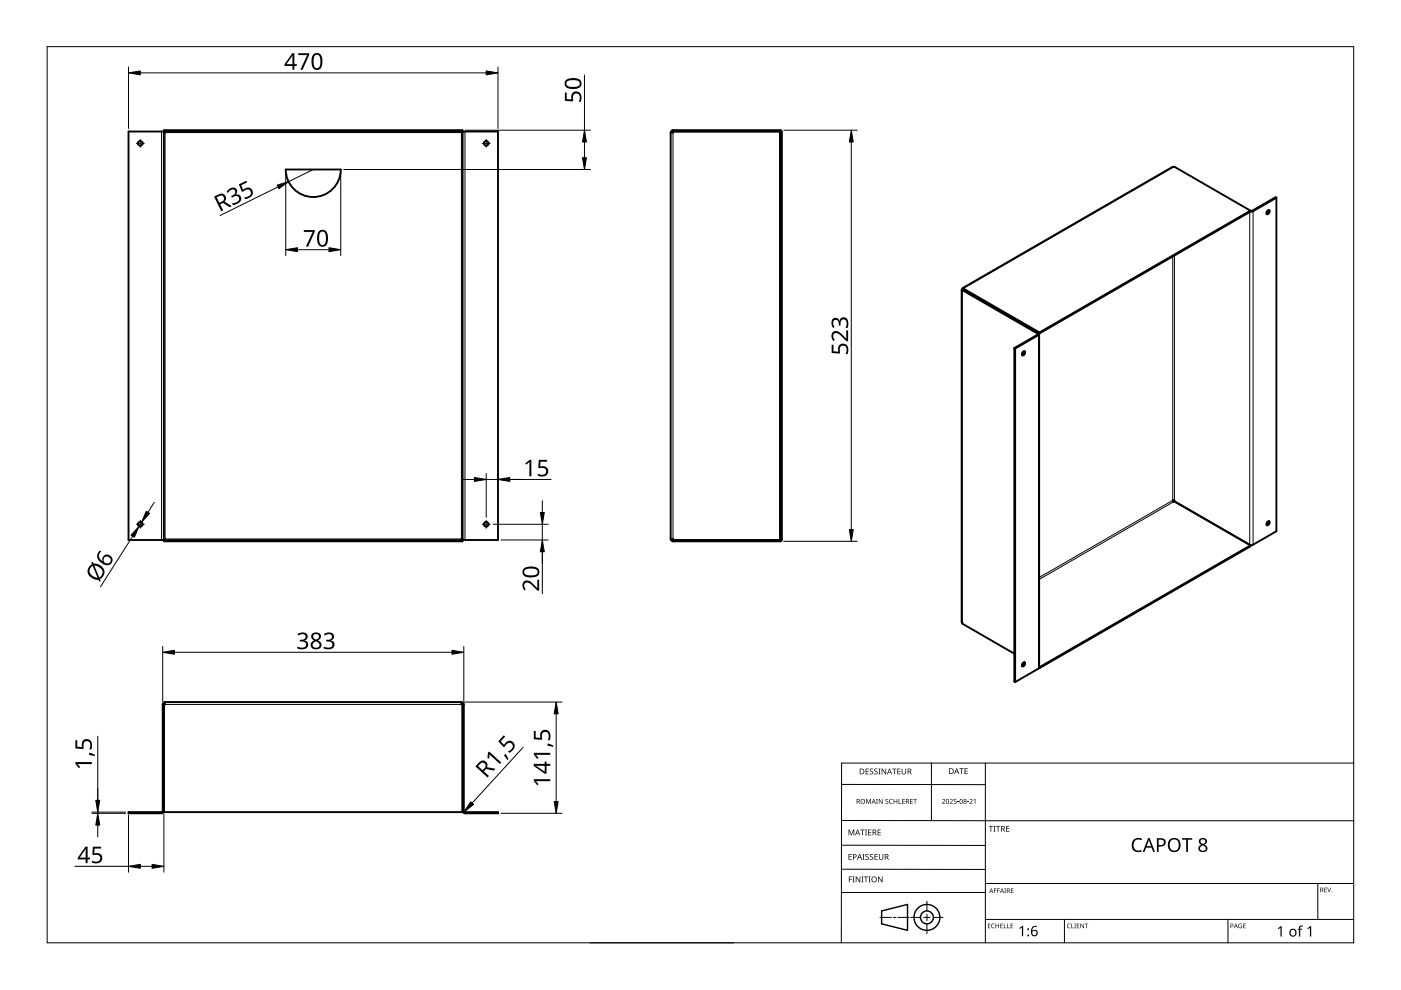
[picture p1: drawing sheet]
<svg xmlns="http://www.w3.org/2000/svg" width="297mm" height="210mm" viewBox="0 0 297 210" stroke-linecap="round" stroke-linejoin="round" font-family="sans-serif">
<g fill="none" stroke="#000" stroke-width=".4">
<path d="M34.8 27.6h63.3v87.2h-63.3zM35 27.9v.2h-.3M60.6 35.9h11.6a5.8 5.8 0 0 1-5.8 5.9 5.8 5.8 0 0 1-5.8-5.9zM97.8 27.9v.2h.3M142.2 28.1v86.2M142.4 28.1l.3-.2h23.1v86.6h-23.1M142.7 27.6l-.4 .3-.1 .2M142.7 27.6h22.8v87.2h-22.8M142.7 27.6v.5h-.5M265.1 44.7l-16.1-9.4-.4 .1-44.5 25.7M265.1 44.7v.2l-44.7 25.8M265.1 44.7l-44.7 25.8"/>
<path d="M265.1 44.7h.1M268.8 44.6l.1-.1a.43 .43 0 0 1 .2 .6 .43 .43 0 0 1-.6 .2zM269 44.5l-.1 .5-.4 .3M270.6 41.9v70.7l-4.9 2.9-.6 .1-16.1-9.3v-.2h-.4l.2 .3 .2-.1 16.1 9.3M270.6 41.9l-4.9 2.9h-.6M270.6 41.9l-.2-.1-4.9 2.9h-.4M203.9 61.5v70.3l.1 .4 11.1 6.4M204 61.3l-.1 .2 .1 .2v-.2M204 61.5l.2-.1 16.1 9.3-.1 .3-5 2.9M204 61.5l16.1 9.3-.1 .1-4.9 2.9M204 61.3l16.4 9.4M204.2 61.4l-.1 .1"/>
<path d="M204.2 61.3v.1M204.2 61.2l.2-.1h-.3l-.1 .2M204.2 61.2v.2M204.2 61.2l16.2 9.3M215.1 73.8v70.7l.1 .1M215.1 73.8l.1 .1M215.2 73.9v70.7M216.9 74.6l.2-.1a.43 .43 0 0 1 .1 .6 .43 .43 0 0 1-.5 .1zM217.1 74.5v.5l-.4 .3M220.3 70.8v70.8l-5.1 3M220.4 70.5v.2M34.7 114.5h-7.5v-86.6h78.4v86.6h-7.5"/>
<path d="M34.7 114.3h.3v.2M34.8 114.5h63.3M98.1 114.3h-.3v.2M142.2 114.3l.2 .4 .3 .1M142.2 114.3h.5v.5M142.4 114.3l.3 .2h22.8M265.1 115.6v.2l-44.7 25.9M265.1 115.6l-44.7 25.9M268.8 110.6l.1-.1a.43 .43 0 0 1 .2 .6 .43 .43 0 0 1-.6 .1zM269 110.5l-.1 .5-.4 .3M34.5 149.4v22.5l-.3 .3h-7v.2h7l.5-.2v-.3M35 148.9l-.4 .2-.1 .3"/>
<path d="M35 149.1l-.3 .3 .1 22.8h63.3v-22.8l-.3-.3M35 148.9v.5h-.5M35 148.9h62.8M97.8 148.9l.5 .2v.3M97.8 148.9v.5h.5M98.3 149.4v22.5l.3 .3h7v.2h-7h-.3l-.2-.5M216.9 140.5l.2-.1a.43 .43 0 0 1 .1 .6 .43 .43 0 0 1-.5 .2zM217.1 140.4v.5l-.4 .3M220.3 141.6l.1 .1M220.3 141.4l.1 .1M220.4 141.5v.2"/>
<circle cx="29.7" cy="30.4" r=".5"/>
<circle cx="103.1" cy="30.4" r=".5"/>
<circle cx="29.7" cy="111.2" r=".5"/>
<circle cx="103.1" cy="111.2" r=".5"/>
</g>
<g fill="none" stroke="#000" stroke-width=".21">
<path d="M34.2 27.9v86.6M35 28.1h62.8v86.2h-62.8zM98.6 27.9v86.6M142.7 28.1v86.2M165.3 27.9v86.6M248.8 35.4l-44.4 25.7M248.6 54.4v51.7l-28.3 16.3M249 54.2v51.9M265 45v70.5M265.1 44.7h.1M265.5 44.7l.2 .1v70.7M204 61.7v70.4"/>
<path d="M204.2 61.4h.1M220.2 70.6l-.2 .1 .2 .3v70.8M248.8 106.4l-28.5 16.5M35 149.4h62.8M34.2 172.2v.2M34.5 171.9h.2M98.1 171.9h.2M98.6 172.2v.2"/>
</g>
<path d="M10 9.9h277v190h-277z" fill="none" stroke="#000" stroke-width=".21"/>
<g fill="none" stroke="#000" stroke-width=".21">
<path d="M178.4 179.2l30.5 .1M178.4 166.3l30.5 .1M178.5 174h108.6M197.5 161.8v12.2M208.9 161.8v38.1M287 161.8h-108.6v38.1M125.1 199.9h30.5M178.4 184.3h30.5M186.6 194.5h2.4M189.4 194.5h.5M190.4 194.5h2.4M193.1 194.5h2.1"/>
<path d="M195.8 194.5h1.4M196.5 191.1v2M196.5 193.8v1.4M196.5 195.9v2M197.9 194.5h2.1M208.9 189.2h-30.5M208.9 187.3h78.1M208.9 194.9h78.1M225.7 194.9v5M260.4 194.9v5M279.4 187.3v7.6"/>
</g>
<g fill="none" stroke="#000" stroke-width=".3">
<path d="M186.9 193.1l5.5-1.3v5.5l-5.5-1.4z"/>
<circle cx="196.5" cy="194.5" r="1.37"/>
<circle cx="196.5" cy="194.5" r="2.74"/>
</g>
<g fill="#000">
<path d="M179.9 175.9h.2l.4 1 .4-1h.2v1.2h-.1v-1.1l-.4 1.1h-.2l-.4-1.1 .1 1.1h-.2zM182.4 175.9h.9v.1h-.4v1.1h-.1v-1.1h-.4zM183.4 175.9h.4l-.1 .1v1l.1 .1h-.4l.1-.1v-1zM183.6 169.4h.2l.3 .8 .4-.8h.2v1h-.2v-.9l-.4 .9-.4-.9 .1 .9h-.2zM183.5 163h.7v.1h-.5v.4h.5v.1h-.5v.4h.5v.2h-.7zM184.1 175.9h.6v.1h-.5v.4h.5v.1h-.5v.5h.5v.1h-.6zM184.5 163.1l.4-.2 .2 .1v.1a.25 .25 0 0 0-.4-.1 .25 .25 0 0 0 0 .4 .4 .4 0 0 1 .5 .3 .4 .4 0 0 1-.3 .5 .4 .4 0 0 1-.5-.2h.1a.27 .27 0 0 0 .4 .1 .27 .27 0 0 0-.1-.4l-.3-.3zM185.4 163.1l.4-.2 .3 .1-.1 .1a.25 .25 0 0 0-.4-.1 .25 .25 0 0 0 0 .4 .4 .4 0 0 1 .5 .3 .4 .4 0 0 1-.3 .5 .4 .4 0 0 1-.5-.2h.1a.27 .27 0 0 0 .4 .1 .27 .27 0 0 0 0-.4l-.4-.3zM185.8 169.4h.3l-.1 .1v.8l.1 .1h-.3l.1-.1zM186.2 163h.5l-.2 .1v1l.2 .1h-.5l.2-.1v-1zM186.1 175.9h.6v.1h-.5v.4h.5v.1h-.5v.5h.5v.1h-.6zM186.3 169.4h.2l.5 .8v-.8h.1v1h-.1l-.6-.8v.8h-.1z"/>
<path d="M186.9 163h.2l.6 1v-1h.2v1.2h-.2l-.6-1v1h-.2zM187.8 169.5l.3-.1h.2v.2a.25 .25 0 0 0-.3-.1 .25 .25 0 0 0-.1 .3 .25 .25 0 0 0 .3 .1 .32 .32 0 0 1 0 .5 .32 .32 0 0 1-.5-.1 .25 .25 0 0 0 .4 .1 .25 .25 0 0 0 0-.4l-.3-.2zM188.6 169.5l.4-.1h.3l-.1 .2a.41 .41 0 0 0-.6 .3 .41 .41 0 0 0 .6 .4 .48 .48 0 0 1-.6-.1 .48 .48 0 0 1 0-.7zM189.1 163h1v.1h-.4v1.1h-.2v-1.1h-.4zM189.5 169.4h.1v.4h.5v-.4h.1v1h-.1v-.5h-.5v.5h-.1zM190.5 169.4h.2v.9h.4v.1h-.6zM190.2 163h.7v.1h-.5v.4h.5v.1h-.5v.4h.5v.2h-.7zM191.3 169.4h.5v.1h-.4v.3h.4v.1h-.4v.4h.4v.1h-.5zM191.2 163h.1v.8a.32 .32 0 0 0 .3 .3 .32 .32 0 0 0 .4-.4v-.7h.1v.7a.47 .47 0 0 1-.5 .5 .47 .47 0 0 1-.4-.5zM193 169.4h.5v.1h-.4v.3h.4v.1h-.4v.4h.4v.1h-.5zM193.6 169.4h.8v.1h-.3v.9h-.2v-.9h-.3zM199.7 169.5a.37 .37 0 0 1 .6 0 .37 .37 0 0 1-.2 .6l-.2 .2h.5v.1h-.7l.3-.4a.27 .27 0 0 0 .3-.3 .27 .27 0 0 0-.5-.1z"/>
<path d="M201.4 169.5a.37 .37 0 0 1 .6 0 .37 .37 0 0 1-.3 .6l-.2 .2h.5v.1h-.6l.2-.4a.27 .27 0 0 0 .3-.3 .27 .27 0 0 0-.4-.1zM202.3 169.4h.5v.1h-.4l-.1 .3a.34 .34 0 0 1 .5 .2 .34 .34 0 0 1-.2 .4 .34 .34 0 0 1-.4-.1 .29 .29 0 0 0 .4 0 .29 .29 0 0 0 0-.4 .29 .29 0 0 0-.4 0zM203 170l.3 .1zM203.4 162.9h.9v.1h-.4v1.1h-.1v-1.1h-.4zM205.1 170l.3 .1zM204.5 162.9h.7v.1h-.5v.4h.4v.1h-.4v.5h.5v.1h-.7zM205.5 169.5a.37 .37 0 0 1 .6 0 .37 .37 0 0 1-.2 .6l-.2 .2h.5v.1h-.7l.3-.4a.27 .27 0 0 0 .3-.3 .27 .27 0 0 0-.4-.1zM206.4 169.6l.4-.2v1h-.1v-.9zM209.6 175.1h.9v.2h-.3v1h-.2v-1h-.4zM210.6 175.1h.5l-.2 .1v1l.2 .1h-.5l.2-.1v-1zM211.2 175.1h.9v.2h-.4v1h-.2v-1h-.3zM213.3 175.1h.7v.2h-.5v.3h.5v.2h-.5v.4h.5v.1h-.7z"/>
<path d="M240.3 178.1a1.63 1.63 0 0 1 1.9-.3l-.2 .4a1.14 1.14 0 0 0-1.4 .1 1.14 1.14 0 0 0-.2 1.4 1.11 1.11 0 0 0 1.6 .5v.3a1.52 1.52 0 0 1-1.9-.5 1.52 1.52 0 0 1 .2-1.9zM180 185.8h.7v.2h-.6v.4h.5v.1h-.5v.6h-.1zM179.9 181.1h.7v.1h-.5v.4h.4v.1h-.4v.5h.5v.1h-.7zM180.8 185.8h.4l-.1 .2v.9l.1 .2h-.4l.1-.2v-.9zM181.4 185.8h.2l.7 1.1v-1.1h.1v1.3h-.2l-.6-1v1h-.2zM182.6 185.8h.5l-.2 .2v.9l.2 .2h-.5l.2-.2v-.9zM182.9 181.1h.4l-.1 .1v1l.1 .1h-.4l.1-.1v-1zM183.2 185.8h.9v.2h-.4v1.1h-.2v-1.1h-.3zM183.5 181.2l.5-.1h.2v.2a.25 .25 0 0 0-.4-.1 .25 .25 0 0 0 0 .4 .4 .4 0 0 1 .4 .3 .4 .4 0 0 1-.2 .4 .4 .4 0 0 1-.5-.2 .27 .27 0 0 0 .5 .1 .27 .27 0 0 0-.1-.4l-.4-.3zM184.2 185.8h.4l-.1 .2v.9l.1 .2h-.4l.1-.2v-.9zM184.5 181.2l.4-.1h.2v.2a.25 .25 0 0 0-.4-.1 .25 .25 0 0 0 0 .4 .4 .4 0 0 1 .5 .3 .4 .4 0 0 1-.3 .4 .4 .4 0 0 1-.5-.2h.1a.27 .27 0 0 0 .4 .1 .27 .27 0 0 0-.1-.4l-.3-.3zM185.4 181.1h.7v.1h-.5v.4h.5v.1h-.5v.5h.5v.1h-.7z"/>
<path d="M186.2 185.8h.1l.7 1.1v-1.1h.1v1.3h-.2l-.6-1v1h-.1zM186.3 181.1h.2v.8a.32 .32 0 0 0 .3 .3 .32 .32 0 0 0 .3-.3v-.8h.2v.8a.47 .47 0 0 1-.5 .4 .47 .47 0 0 1-.5-.4zM209.5 195.8h.5l-.4 .1v.3h.4l-.4 .1v.4l.4 .1h-.5zM210.3 196l.3-.2 .3 .1v.1a.39 .39 0 0 0-.6 .3 .39 .39 0 0 0 .6 .4 .46 .46 0 0 1-.7-.1 .46 .46 0 0 1 .1-.6zM210.7 188.4h.6l-.4 .1v.3h.4l-.4 .1v.4h-.2zM211.4 188.4h.6l-.4 .1v.3h.4l-.4 .1v.4h-.2zM211.1 195.8h.1v.4h.5v-.4h.1v1h-.1v-.5h-.5v.5h-.1zM212.1 195.8h.5l-.4 .1v.3h.4l-.4 .1v.4l.4 .1h-.5zM212.8 195.8h.2v.9l.4 .1h-.6zM212.9 188.4h.4l-.1 .1 .1 .8h-.4l.2-.1zM213.6 195.8h.1v.9l.4 .1h-.5zM214.3 195.8h.5l-.4 .1v.3h.4l-.4 .1v.4l.4 .1h-.5z"/>
<path d="M214.3 188.4h.6l-.5 .1v.3h.4l-.4 .1v.3l.5 .1h-.6zM216.1 196.8l.6-.5h.2v2.2h-.2v-1.9l-.4 .4zM226.3 196l.4-.2 .3 .1-.1 .1a.39 .39 0 0 0-.6 .3 .39 .39 0 0 0 .6 .4 .46 .46 0 0 1-.6-.1 .46 .46 0 0 1 0-.6zM227.1 195.8h.2v.9l.4 .1h-.6zM227.8 195.8h.3l-.1 .1 .1 .9h-.3l.1-.1zM228.3 195.8h.5l-.4 .1v.3h.4l-.4 .1v.4l.4 .1h-.5zM229.1 195.8h.1l.5 .8v-.8h.1v1h-.1l-.5-.8v.8h-.1zM230 195.8h.7l-.3 .1v.9h-.1v-.9zM250.6 177.7h2.2v.3h-.9v2.6h-.4v-2.6h-.9zM262.7 196l.6-.1-.1 .1a.4 .4 0 0 0-.5 .3 .4 .4 0 0 0 .5 .4v-.3l-.2-.1h.3v.5a.53 .53 0 0 1-.7-.1 .53 .53 0 0 1 .1-.7zM263.6 195.8h.5l-.4 .1v.3h.4l-.4 .1v.4l.4 .1h-.5zM270.9 196.8l.6-.4h.2v2.2h-.2v-1.9l-.4 .3z"/>
<path d="M275.5 196.4l.7-.1v.2h-.4l-.1 .2v.2h.4v.2h-.4v1.5h-.3v-1.5h-.3l.3-.2zM277.2 196.8l.6-.4h.2v2.2h-.3v-1.9l-.4 .3zM280.8 188.2h.5l-.4 .1v.3h.4l-.4 .1v.4l.4 .1h-.5zM281.4 188.2h.1l.3 .8 .3-.8h.1l-.3 1h-.1z"/>
<path d="M181.6 169.4h.3a.29 .29 0 0 1 .4 .2 .29 .29 0 0 1-.2 .4l.3 .4h-.2l-.2-.4h-.2v.4h-.2zM181.8 169.5v.4h.1a.2 .2 0 0 0 .2-.2 .2 .2 0 0 0-.2-.2z"/>
<path d="M181.8 175.9h.1l.5 1.2h-.2l-.1-.4h-.5l-.2 .4h-.1zM181.8 176l-.2 .6h.4z"/>
<path d="M182.3 163h.4a.61 .61 0 0 1 .6 .6 .61 .61 0 0 1-.7 .6h-.3zM182.4 163.1v.9h.2a.48 .48 0 0 0 .5-.4 .48 .48 0 0 0-.5-.5z"/>
<path d="M182.4 169.9a.51 .51 0 0 1 1 0 .51 .51 0 0 1-1 0zM182.6 169.9a.4 .4 0 0 0 .8 0 .4 .4 0 0 0-.8 0z"/>
<path d="M185 175.9h.3a.35 .35 0 0 1 .5 .2 .35 .35 0 0 1-.3 .5l.4 .5h-.2l-.3-.5h-.2v.5h-.2zM185.2 176v.5h.1a.23 .23 0 0 0 .3-.3 .23 .23 0 0 0-.3-.2z"/>
<path d="M185.2 169.4l.5 1-.3-.3h-.4l-.2 .3zM185.2 169.5l-.1 .5h.3z"/>
<path d="M188.5 163h.2l.4 1.2h-.1l-.2-.4h-.5l-.1 .4h-.2zM188.6 163.1l-.2 .6h.4z"/>
<path d="M192.1 169.4h.3a.29 .29 0 0 1 .3 .2 .29 .29 0 0 1-.2 .4l.3 .4h-.1l-.3-.4h-.2v.4h-.1zM192.2 169.5v.4h.2a.2 .2 0 0 0 .2-.2 .2 .2 0 0 0-.3-.2z"/>
<path d="M192.4 163h.4a.35 .35 0 0 1 .4 .2 .35 .35 0 0 1-.2 .4l.3 .6h-.2l-.3-.5h-.2v.5h-.2zM192.6 163.1v.4h.2a.23 .23 0 0 0 .3-.2 .23 .23 0 0 0-.3-.2z"/>
<path d="M200.7 169.5l.3-.1 .2 .2v.5l-.2 .3h-.3l-.1-.2zM200.7 169.6v.1a.37 .37 0 0 0-.1 .4 .37 .37 0 0 0 .4 .2 .4 .4 0 0 0 .2-.5 .4 .4 0 0 0-.5-.2z"/>
<path d="M201.2 162.9h.4a.61 .61 0 0 1 .6 .6 .61 .61 0 0 1-.6 .6h-.4zM201.4 163v1h.1a.48 .48 0 0 0 .5-.5 .48 .48 0 0 0-.4-.5z"/>
<path d="M202.8 162.9h.1l.5 1.2h-.2l-.1-.4h-.5l-.1 .4h-.2zM202.8 163l-.1 .6h.3z"/>
<path d="M203.6 169.5l.3-.1 .2 .2v.5l-.2 .3h-.3l-.1-.2zM203.7 169.6l-.1 .1a.37 .37 0 0 0-.1 .4 .37 .37 0 0 0 .4 .2 .4 .4 0 0 0 .2-.5 .4 .4 0 0 0-.4-.2z"/>
<path d="M204.3 169.5a.29 .29 0 0 1 .5-.1 .29 .29 0 0 1-.1 .5 .29 .29 0 0 1 .1 .4 .29 .29 0 0 1-.4 0 .29 .29 0 0 1 .1-.4zM204.4 170.2a.2 .2 0 0 0 .4 0 .2 .2 0 0 0-.4 0zM204.4 169.7a.2 .2 0 0 0 .4 0 .2 .2 0 0 0-.4 0z"/>
<path d="M212.3 175.1h.3a.35 .35 0 0 1 .4 .3 .35 .35 0 0 1-.2 .4l.3 .5h-.2l-.3-.5h-.2v.5h-.1zM212.4 175.2v.5h.2a.23 .23 0 0 0 .3-.2 .23 .23 0 0 0-.3-.3z"/>
<path d="M245.3 177.7h.8a.92 .92 0 0 1 1.1 .9 .92 .92 0 0 1-1.2 .9h-.3v1.1h-.4zM245.7 178v1.2a.73 .73 0 0 0 .8-.1 .73 .73 0 0 0 .2-.8l-.3-.2z"/>
<path d="M248 178.1a1.44 1.44 0 0 1 1.8-.2 1.44 1.44 0 0 1 .4 1.9 1.39 1.39 0 0 1-1.8 .8 1.39 1.39 0 0 1-.7-1.9zM248.3 178.2a1.23 1.23 0 0 0 .5 2.1 1.23 1.23 0 0 0 1.1-.9 1.23 1.23 0 0 0-.5-1.3l-.7-.1z"/>
<path d="M254.3 178a.84 .84 0 0 1 1.1-.3 .84 .84 0 0 1 .4 1.1l-.4 .3a.83 .83 0 0 1 .6 1.1 .83 .83 0 0 1-1.2 .5 .79 .79 0 0 1-.7-.8 .79 .79 0 0 1 .6-.8l-.5-.5zM254.4 179.9a.6 .6 0 0 0 1.2 0 .6 .6 0 0 0-1.2 0zM254.6 178.4a.49 .49 0 0 0 .9 0 .49 .49 0 0 0-.9 0z"/>
<path d="M180.8 181.1h.4a.41 .41 0 0 1 .4 .5 .41 .41 0 0 1-.6 .2v.5h-.2zM181 181.2v.5a.29 .29 0 0 0 .5-.3 .29 .29 0 0 0-.5-.2z"/>
<path d="M182.2 181.1h.1l.5 1.2h-.2l-.1-.4h-.5l-.1 .4h-.2zM182.3 181.2l-.2 .6h.3z"/>
<path d="M184.7 186.5a.61 .61 0 0 1 1.2 0 .61 .61 0 0 1-1.2 0zM184.9 186.5a.45 .45 0 0 0 .9 0 .45 .45 0 0 0-.9 0z"/>
<path d="M187.6 181.1h.3a.35 .35 0 0 1 .5 .2 .35 .35 0 0 1-.3 .4l.4 .6h-.2l-.3-.5h-.3v.5h-.1zM187.7 181.2v.5h.2a.23 .23 0 0 0 .3-.3 .23 .23 0 0 0-.3-.2z"/>
<path d="M210.1 188.4l.5 .9-.2-.3h-.4l-.3 .3zM210.2 188.5l-.2 .4h.3z"/>
<path d="M212.4 188.4l.5 .9-.3-.3h-.3l-.3 .3zM212.4 188.5l-.1 .4h.3z"/>
<path d="M213.5 188.4h.2a.28 .28 0 0 1 .4 .2 .28 .28 0 0 1-.2 .3l.3 .4-.4-.4h-.2v.4h-.1zM213.6 188.5v.3h.1a.19 .19 0 0 0 .3-.2 .19 .19 0 0 0-.3-.1z"/>
<path d="M218.9 196.5l.3-.2a.38 .38 0 0 1 .7 .2 .74 .74 0 0 0-1 .9 .7 .7 0 0 1 1 .2 .7 .7 0 0 1-.4 1 .7 .7 0 0 1-.9-.6v-.9zM218.8 197.8a.5 .5 0 0 0 1 0 .5 .5 0 0 0-1 0z"/>
<path d="M243.4 177.7h.3l1.2 2.9h-.4l-.3-.9h-1.2l-.3 .9h-.4zM243.6 178.1l-.5 1.3h.9z"/>
<path d="M260.9 195.8h.2a.32 .32 0 0 1 .4 .4 .32 .32 0 0 1-.5 .2v.4h-.1zM261 195.9v.4a.24 .24 0 0 0 .4-.2 .24 .24 0 0 0-.4-.2z"/>
<path d="M262 195.8l.4 1-.2-.3h-.4l-.2 .3zM262 196l-.1 .4h.3z"/>
<path d="M273.6 197.1a.82 .82 0 0 1 1.2 .1 .82 .82 0 0 1-.2 1.2 .82 .82 0 0 1-1.2-.4zM273.8 197.2a.6 .6 0 0 0-.1 .8 .6 .6 0 0 0 .8 .2l.1-.3a.53 .53 0 0 0-.1-.6 .53 .53 0 0 0-.7-.1z"/>
<path d="M279.9 188.2h.3a.28 .28 0 0 1 .3 .2 .28 .28 0 0 1-.1 .3l.2 .5-.3-.4h-.2v.4h-.2zM280.1 188.3v.4h.1a.19 .19 0 0 0 .2-.2 .19 .19 0 0 0-.2-.2z"/>
<circle cx="218" cy="198.3" r=".2"/>
<circle cx="218" cy="197" r=".2"/>
<circle cx="282.4" cy="189.1" r=".09"/>
</g>
<g fill="none" stroke="#000" stroke-width=".21">
<path d="M28.9 30.4h.5M29.6 30.4h.3M29.7 29.5v.5M29.7 30.2v.4M29.7 30.7v.5M30.1 30.4h.5M102.2 30.4h.5M102.9 30.4h.4M103.1 29.5v.5M103.1 30.2v.4M103.1 30.7v.5M103.4 30.4h.5"/>
<path d="M28.9 111.2h.5M29.6 111.2h.3M29.7 110.3v.5M29.7 111v.3M29.7 111.5v.5M30.1 111.2h.5M102.2 111.2h.5M102.9 111.2h.4M103.1 110.3v.5M103.1 111v.3M103.1 111.5v.5M103.4 111.2h.5"/>
</g>
<g fill="none" stroke="#000" stroke-width=".21">
<path d="M27.2 14.2v13.1M29.7 15.5h73.4M105.6 14.2v13.1M123.9 15.9v11.7M58.9 39.6l-12.2 6.1M60.6 36.6v17.6M66.4 35.9l-5.2 2.6M72.2 36.6v17.6M72.9 35.9h52.3M98.7 27.6h26.5M123.9 30.1v3.3M166.2 27.6h15.5"/>
<path d="M180.5 30.1v82.2M63.1 52.9h6.6M28.1 113.7l-6.8 10.7M30 110.7l-.5 .9M32.7 106.5l-1.3 2.1M98.1 101.7h2.5M103.1 100.4v9.3M103.1 101.7h13.7M104.6 111.2h11.6M105.6 100.4v.6M106.2 114.5h10M115 106.2v2.5"/>
<path d="M115 111.2v14.7M166.2 114.8h15.5M34.5 137v11.7M37 138.3h58.8M98.3 137v11.7M20.7 156.1v16.3M98.5 148.9h20.7M110.9 158.5l-12.5 13.6M117.9 151.4v18.5M19.5 172.4h7.1M19.5 172.2h7.1M20.7 174.9v2.5"/>
<path d="M27.2 172.8v12.1M34.7 172.6v12.3M106.2 172.4h13M15.9 183.7h11.3M29.7 183.7h2.5"/>
</g>
<g fill="#000" stroke="#000" stroke-width=".21">
<path d="M27.2 15.5l2.5-.5v.9zM103.1 15l2.5 .5-2.5 .4zM58.8 39.3l2.4-.8-2.1 1.5zM123.9 27.6l.4 2.5h-.8zM123.5 33.4h.8l-.4 2.5zM180.5 27.6l.4 2.5h-.8zM60.6 52.9l2.5-.4v.9zM69.7 52.5l2.5 .4-2.5 .5zM29.5 111.6l-1 2.3-.7-.4zM31 108.4l.7 .5-1.7 1.8zM100.6 101.2l2.5 .5-2.5 .4zM105.6 101.7l2.5-.5v.9z"/>
<path d="M115 114.5l.4 2.5h-.8zM114.6 108.7h.8l-.4 2.5zM180.1 112.3h.8l-.4 2.5zM34.5 138.3l2.5-.4v.8zM95.8 137.9l2.5 .4-2.5 .4zM117.9 148.9l.4 2.5h-.8zM20.7 172.4l.4 2.5h-.8zM20.3 169.7h.8l-.4 2.5zM99.8 170l.6 .6-2 1.5zM117.5 169.9h.8l-.4 2.5zM27.2 183.7l2.5-.4v.8zM32.2 183.3l2.5 .4-2.5 .4z"/>
</g>
<g fill="#000">
<path d="M63.2 11.3h2.4v.3l-1.4 3.2h-.5l1.4-3.1h-1.9zM50.6 39.1l1.6-.8 .2 .4-1.2 .6 .3 .9a1.17 1.17 0 0 1 2 .1 1.17 1.17 0 0 1-.9 1.8l-.7 .1-.1-.4a1.03 1.03 0 0 0 1.3-1.2 .93 .93 0 0 0-1.6 0h-.2zM119.8 19.6h.4v1.4l1 .1a1.17 1.17 0 0 1 .9-1.7 1.17 1.17 0 0 1 1.2 1.6l-.2 .6h-.4a1.03 1.03 0 0 0 .3-1.1 1.03 1.03 0 0 0-.8-.7 .93 .93 0 0 0-.7 1.5l-.1 .2-1.6-.1zM48.4 40.3a1.07 1.07 0 0 1 1.9 .1l-.1 .5-.3 .4a.94 .94 0 0 1 1.2 .5 .94 .94 0 0 1-.5 1.3l-1.2 .4-.2-.4a1.24 1.24 0 0 0 1.5-1.1 .71 .71 0 0 0-1.2-.3l-.3 .2-.2-.3a.81 .81 0 0 0 .8-.5 .81 .81 0 0 0-.1-.8 1.02 1.02 0 0 0-1.3 .6l-.4-.2zM64.4 48.8h2.3v.3l-1.4 3.2h-.4l1.4-3.1h-1.9zM176.5 67.7a.85 .85 0 0 1 .9-.3 .85 .85 0 0 1 .6 .7 .93 .93 0 0 1 1-.8 .93 .93 0 0 1 .8 1l-.1 1.3h-.4a1.24 1.24 0 0 0-.3-1.9 .71 .71 0 0 0-.8 1v.3h-.4a.81 .81 0 0 0 0-.8 .81 .81 0 0 0-.8-.3 1.02 1.02 0 0 0-.1 1.4l-.3 .2a1.65 1.65 0 0 1-.1-1.8zM176.3 73.1h.4v1.4l1 .1a1.17 1.17 0 0 1 1-1.8 1.17 1.17 0 0 1 1.2 1.6l-.2 .7h-.4a1.03 1.03 0 0 0-.6-1.8 .93 .93 0 0 0-.6 1.5l-.1 .2-1.7-.2zM176.5 70.5a1.5 1.5 0 0 1 2.2 .6l.7 .7v-1.8h.4v2.3h-.3l-1.2-1.1a.98 .98 0 0 0-1.6-.2v.4l.3 .7-.3 .2a1.46 1.46 0 0 1-.2-1.8zM114.2 97.5h1.8v.4h-1.4l-.1 1a1.17 1.17 0 0 1 1.8 1 1.17 1.17 0 0 1-1.6 1.1l-.7-.2v-.4a1.03 1.03 0 0 0 1.8-.5 .93 .93 0 0 0-1.5-.6l-.2-.2zM111.4 98.2l.9-.7h.4v3.5h-.5l.1-3.1-.7 .6zM63.1 134.5a1.25 1.25 0 0 1 1.2-.5 1.25 1.25 0 0 1 .9 1 .85 .85 0 0 1-.7 .8 .93 .93 0 0 1 .9 1 .93 .93 0 0 1-1.1 .9l-1.3-.2v-.4a1.24 1.24 0 0 0 1.9-.3 .71 .71 0 0 0-1-.8h-.3v-.4a.81 .81 0 0 0 .8 0 .81 .81 0 0 0 .4-.8 1.02 1.02 0 0 0-1.5-.1zM68.7 134.5a1.25 1.25 0 0 1 1.2-.5 1.25 1.25 0 0 1 .9 1 .85 .85 0 0 1-.7 .8 .93 .93 0 0 1 .8 1 .93 .93 0 0 1-1 .9l-1.3-.2v-.4a1.24 1.24 0 0 0 1.9-.3 .71 .71 0 0 0-1-.8h-.3v-.4a.81 .81 0 0 0 .8 0 .81 .81 0 0 0 .3-.8 1.02 1.02 0 0 0-1.4-.1z"/>
<path d="M111 123.3a1.5 1.5 0 0 1 2.2 .7l.7 .7v-1.8h.4v2.3h-.3l-1.2-1.1a.98 .98 0 0 0-1.6-.2v.4l.3 .7-.3 .2a1.47 1.47 0 0 1-.2-1.9zM16 156.9h.4v1.4l1 .1a1.17 1.17 0 0 1 .9-1.7 1.17 1.17 0 0 1 1.2 1.6l-.2 .6h-.4a1.03 1.03 0 0 0 .3-1 1.03 1.03 0 0 0-.8-.8 .93 .93 0 0 0-.6 1.5l-.2 .2-1.6-.1zM18.9 159.6l1.2 .4v.3l-1.2-.2zM107.2 159.8l.6 1.1-.2 .3-.7-1zM106.8 155.9l.3 .3-.9 1 .7 .7a1.17 1.17 0 0 1 1.8-.6 1.17 1.17 0 0 1-.2 2l-.5 .3-.3-.3a1.03 1.03 0 0 0 .9-.6 1.03 1.03 0 0 0-.1-1 .93 .93 0 0 0-1.5 .6l-.2 .1-1.2-1.2zM113.2 155h.4v1.4h1a1.17 1.17 0 0 1 .9-1.7 1.17 1.17 0 0 1 1.2 1.6l-.2 .6h-.4a1.03 1.03 0 0 0-.5-1.7 .93 .93 0 0 0-.6 1.4l-.2 .3-1.6-.2zM116.1 157.7l1.2 .3v.4l-1.2-.3zM113.2 159.6h3.5v.4h-3.1l.6 .7-.3 .2-.7-.9zM16 161.6h3.5v.4h-3.1l.6 .7-.3 .2-.7-1zM103.7 159.3l2.6 2.4-.3 .3-2.2-2.1-.1 .9h-.3l.1-1.2zM113.2 165.2h3.5v.4h-3.1l.6 .7-.3 .2-.7-.9zM19.7 179.5h1.7v.4h-1.3l-.1 1a1.17 1.17 0 0 1 1.7 1 1.17 1.17 0 0 1-1.6 1.1l-.6-.1v-.4a1.03 1.03 0 0 0 1.8-.6 .93 .93 0 0 0-1.5-.6l-.2-.1z"/>
<path d="M62 11.3h.4v2.3h.5v.4h-.5v.8h-.4v-.8h-1.7v-.4zM62 11.7l-1.3 1.9h1.3z"/>
<path d="M66.5 11.5a1.16 1.16 0 0 1 1.3-.1 1.16 1.16 0 0 1 .5 1.2 1.69 1.69 0 0 1-1 2.2 1.27 1.27 0 0 1-1.2-1.6l.1-1.1zM66.7 11.8a2.16 2.16 0 0 0 .3 2.6 .82 .82 0 0 0 .9-1 1.35 1.35 0 0 0-.7-1.8z"/>
<path d="M120 17a2.59 2.59 0 0 1 3.2 .2 1.22 1.22 0 0 1-.2 1.3 1.22 1.22 0 0 1-1.3 .4 1.53 1.53 0 0 1-2-1zM120.3 17.3a.75 .75 0 0 0-.1 .9 .75 .75 0 0 0 .9 .2h1.1a.69 .69 0 0 0 .7-.7 .69 .69 0 0 0-.8-.7h-1.2z"/>
<path d="M45.4 41.7l.8-.4a1 1 0 0 1 1.4 0 1 1 0 0 1 0 1.4l1.6 1-.5 .2-1.4-.9-.6 .3 .6 1.3-.4 .2zM45.9 41.8l.6 1.2 .5-.2a.67 .67 0 0 0 .4-1 .67 .67 0 0 0-1-.2z"/>
<path d="M67.7 49a1.16 1.16 0 0 1 1.3-.1 1.16 1.16 0 0 1 .5 1.2 1.69 1.69 0 0 1-1 2.2 1.27 1.27 0 0 1-1.3-1.6l.1-1.1zM67.9 49.3a2.16 2.16 0 0 0 .3 2.6 .82 .82 0 0 0 .9-1 1.35 1.35 0 0 0-.7-1.8z"/>
<path d="M19.4 119.3l.3-.2 .1 .4a1.81 1.81 0 0 1 2.1 1 1.81 1.81 0 0 1-.5 2.2l-.2 .1 .1 .4-.3 .1-.1-.4a1.84 1.84 0 0 1-2-.8 1.84 1.84 0 0 1 .1-2.1l.5-.4zM20 119.9l1 2.5a1.23 1.23 0 0 0 .7-1.3 1.23 1.23 0 0 0-1-1zM19.4 120.2l-.3 .5a1.34 1.34 0 0 0 1.1 1.7l.5 .1-1-2.5z"/>
<path d="M21.1 116.8l.4 .1a1.18 1.18 0 0 0 .3 2.1 1.08 1.08 0 0 1 .7-1.4 1.08 1.08 0 0 1 1.3 .9 1.22 1.22 0 0 1-.6 1.3 1.22 1.22 0 0 1-1.5-.3 1.64 1.64 0 0 1-.6-2.7zM22 118.8a.76 .76 0 0 0 1.5 0 .76 .76 0 0 0-1.5 0z"/>
<path d="M66.1 134.4a1.03 1.03 0 0 1 1.3-.3 1.03 1.03 0 0 1 .6 1.2l-.6 .5a1 1 0 0 1 .7 1.3 1 1 0 0 1-1.3 .6 .94 .94 0 0 1-.9-.9 .94 .94 0 0 1 .7-1l-.2-.1a.88 .88 0 0 1-.3-1.3zM66.3 136.7a.69 .69 0 0 0 1.3 0 .69 .69 0 0 0-1.3 0zM66.4 135a.6 .6 0 0 0 1.2 0 .6 .6 0 0 0-1.2 0z"/>
<path d="M111 120.6a2.6 2.6 0 0 1 3.2 .2 1.22 1.22 0 0 1-.2 1.3 1.22 1.22 0 0 1-1.2 .3 1.53 1.53 0 0 1-2-1zM111.3 120.8a.75 .75 0 0 0 0 1 .75 .75 0 0 0 .9 .2h1a.69 .69 0 0 0 .8-.7 .69 .69 0 0 0-.8-.7h-1.3z"/>
<path d="M101.4 161.8a1 1 0 0 1 1.4-.5 1 1 0 0 1 .4 1.4l1.8 .3-.3 .4-1.6-.4-.5 .5 1.1 1-.3 .3-2.6-2.3zM101.7 162.1l-.3 .3 .9 .9 .4-.4a.67 .67 0 0 0 0-1 .67 .67 0 0 0-1 .2z"/>
<path d="M113.2 162h2.3v-.5h.4v.5h.8v.4h-.8v1.6h-.4l-2.3-1.6zM113.6 162.3l1.9 1.3v-1.2z"/>
<path d="M18.1 179.5h.5v2.3h.5v.4h-.5v.8h-.4v-.8h-1.7v-.3zM18.2 180l-1.3 1.8h1.3z"/>
</g>
</svg>
